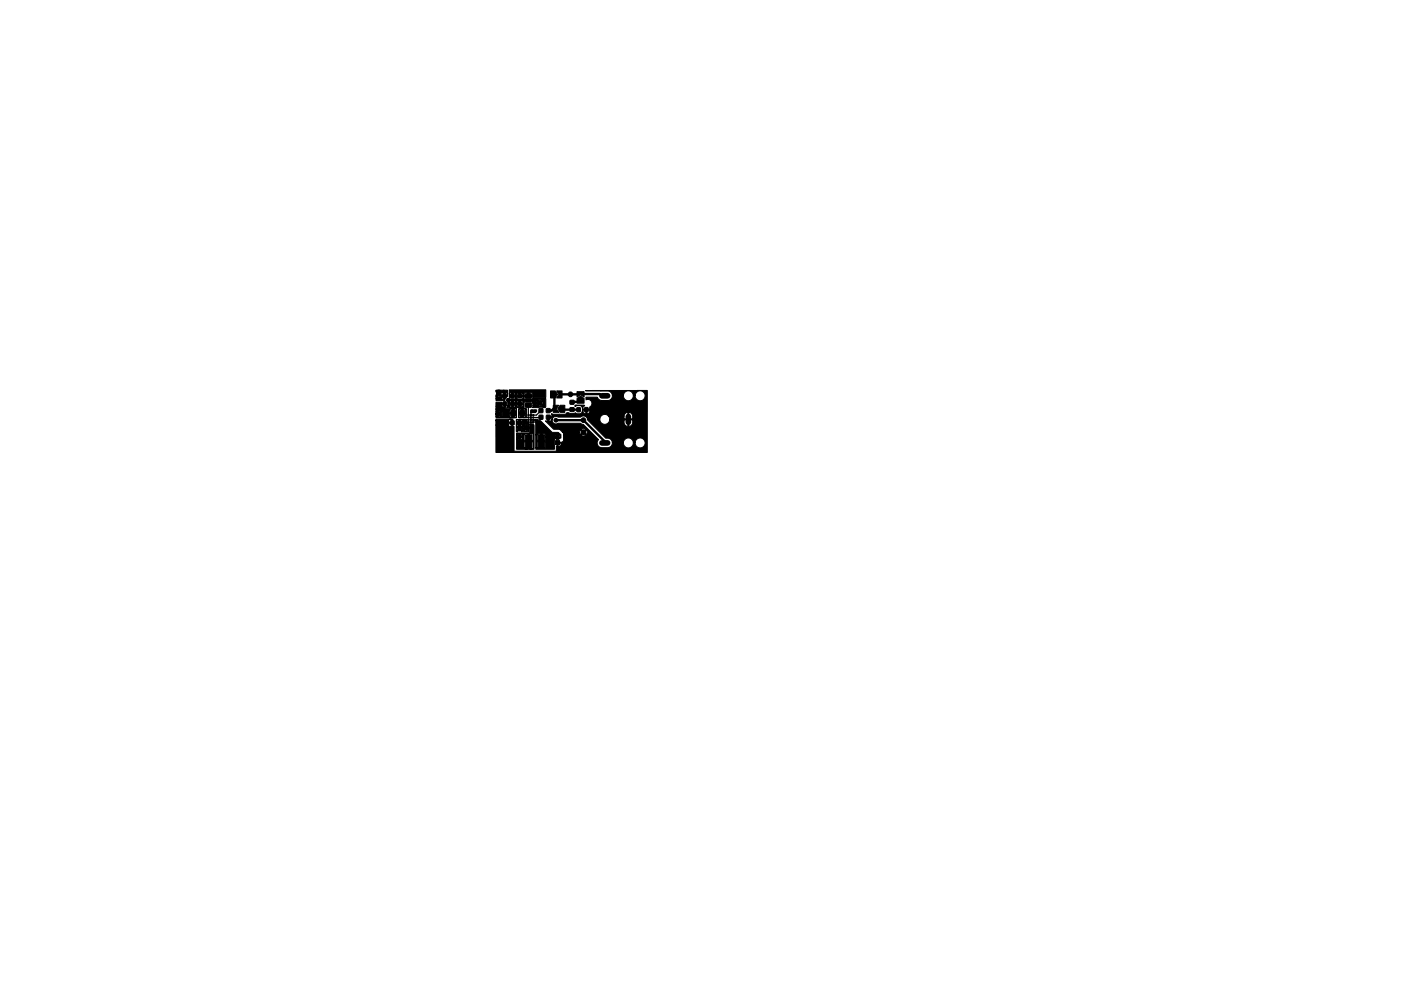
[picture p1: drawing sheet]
<svg xmlns="http://www.w3.org/2000/svg" width="297mm" height="210mm" viewBox="0 0 297 210" stroke-linecap="round" stroke-linejoin="round" font-family="sans-serif">
<g fill="#000" stroke="#000" stroke-width=".21">
<path d="M105.2 85.3h1.2l.1 .2h.7v1.2h2.3v1.9h-4.3v-.2l.7 .1 .3-.1h1.9l.1 .2h.4v-.8h.3l.1 .8h.4l.1-.2-.1-.6h-1.3v.6h-1.9l-.3-.4-.4 .4h-.3v-.6l.1 .4 .4-.4h.4l.3 .4 .2-.4-.2-.3-.3 .3h-.4l-.4-.3-.1 .3v-.5h.3l.4 .3 .3-.3-.3-.2-.7 .2v-.3h2.9v.5h.5v-.7h.3v.7h.5l.1-.5-.2-.3-1 .1-.2 .2h-2.9v-.8h1.2l.1 .1h.4v-.5h-.4l-.1 .4h-1.2zM106.6 83.6h.7v.9l-.7-.1zM106.7 85.3h.7l-.1 .8h-.6zM105.2 82.8h2.4v1.3l-.5 .1v.8h-1.9v-.5h1.2l.1 .2h.3v-.5h-.4v.3h-1.2v-.5l.6 .2 .3-.2-.3-.3-.4 .3h-.2v-.2l.4-.3h.4l.4 .4h.4v-.5h.3v.5h.4l.1-.3-.2-.2h-.9l-.2-.3-.3 .4h-.4l-.4-.3v-.3h.2l.4 .4 .3-.4-.3-.1-.6 .1zM107.5 84.6h.5l.4 .2h.5l.3-.2 .7 .1 1.2-.1 .4 .2h1.1l.3-.2h2.8v1.7l-.1 .2h-2.7l.1-.5h1.1l.3 .2 .4-.2-.4-.3-.3 .3h-1.1l-.1-.5h.8l.2 .3 .3-.3h.4l.4 .3 .1-.6-.5 .3h-.4l-.3-.4-.2 .4h-.8l-.3-.3h-1.1l-.4 .3v1h-3.7l.2-.3 .9 .2v-.6h.3l.1 .6 .3-.1 .1-.2 .7 .2 .1-.5h.3v.5h.4l.1-.2-.1-.3h-1.2l-.1 .3h-.2l-.1-.3h-1.1v.4h-.5v-1h.5v.3h.4v-.4h.3v.4h.4l.1-.2h.2l.1 .2h.5v-.4h.3v.4h.4l.1-.3-.2-.1h-1l-.4 .2-.2-.3h-.9l-.1 .2h-.5l-.2-.3h6.7l.3 .4 .4-.4-.4-.1-.3 .1h-6.7zM108.3 83.6h.7l-.1 .9-.6-.1zM108.2 89.3h.8v.8h-.8zM108.3 85.3h.7v.8h-.7zM108.4 87h.7l.2 .1v1.1l-.1 .2h-.7l-.2-.1zM109.9 92.2h.5v.9h-.5zM109.9 90.6h.5v.8h-.5zM109.8 89.3h.7v.8h-.7z"/>
<path d="M109.8 85.3h.8v.7h-.8zM109.8 83.7h.8v.7h-.8zM110.3 87h.7l.2 .1v1.1l-.1 .2h-.7l-.2-.1zM110 86.7h1.6l.1 1.9h-1.7v-.2l.2 .2h.3v-.8h.3l.1 .8h.4l.1-.2-.1-.6h-1.3v.6v-1.4v.5h.5v-.7h.3v.7h.5l.1-.5-.2-.3-1 .1-.2 .2zM109.5 89h2.2v.7l.5-.2-.3 .3 .3 .1v1.7h-1.7l.1-.3 1.1 .1-.2-.4-.4 .3-1.3-.1v.4h-.3v-1h.2l.1 .3h.2v-.4h.3v.4l.5-.2 .1 .4 .3-.4h.5l.3 .4 .2-.3-.2-.4-.3 .3h-.5l-.3-.3-.1 .3-.4-.3h-.5l-.4 .2v-.4l.2 .2 .3-.1v-.4h.3v.5l.8-.2 .4 .3 .3-.3-.3-.2-.7 .2-.1-.3h-1.2v.3v-1v.4h.5v-.5h.3v.5h.4l.1-.4-.2-.2h-.9l-.2 .2zM111.4 85.5h1.2l.1 .2v.6l-.2 .1h-1.1l-.1-.2zM111.4 83.6h1.2l.1 .2v.6l-.2 .1h-1.1l-.1-.2zM111.4 92.2h1.4v2.7h-1.4zM109.5 91.9h2.8v-2l.7 .1 .2 .2v5.1h-3.7v-.4h1.6l.2 .3h.6v-1.5h.3v1.4l.6 .1 .2-.3v-1.2h-1.8l-.1 1.2h-1.6v-1.8l.4 .2 .1-.5h.3l.1 .5 .3-.2-.1-.3h-.9l-.2 .3v-.9l.2 .3h.3v-.5h.3v.5h.3l.1-.3h.4l.1 1.2h.7v-1.4h.3v1.4h.8v-1.2l-.2-.2h-1.5l-.2 .2h-.4l-.3-.2h-.5l-.4 .2zM112.5 87h1.3v.3l-.3 .2-1 .1zM113.4 89l.6-.1 .2 .3h.4l2.5 2.5h1.2l.6 .5v.8h-1.1l-.2 .2v2.1h-4v-.4h.3l.1 .2h.6v-1.4h.3v1.4h.6l.2-.2-.1-1.2h-1.7v1.2h-.3v-2.7h.3v1.2h.7v-1.3h.3v1.3h.8v-.7l2.4 .1v-.4h.3v.4l.4-.1a.67 .67 0 0 0-1.2 0h-1.9v-.5l-.2-.2h-1.5l-.1 .2h-.3v-2.4l-.3-.5zM114.3 86.7h.8v.8h-.8z"/>
<path d="M114.3 88.1h.8v.8h-.8zM114.1 92.2h1.4v2.7h-1.4zM107.9 82.7h7.8v1.6h-2.8v-.1h-1.8v.1l-.3-.1h-1.2l-.1 .1-1.4-.1-.2 .1v-.7l.2 .3h.4v-.5h.3v.5h.4v-.3h.3l.1 .3h.5v-.4h.3v.4h.4l.1-.4h.2v.4h.8v-.5h.3v.5h.7v-.4l-.1-.2h-1.5l-.2 .2-1.4-.1-.2 .2h-.3l-.1-.2h-.9l-.3 .2zM115.9 86.7h.7v.8h-.7zM115.9 88.1h.7v.8h-.7zM117.3 86h1.2l-.5 .7 .5 .8h-1.2zM116.7 82.9h1l.5 .8-.5 .7h-1zM118.8 86h1v1.5h-1l-.5-.8zM117.8 93.5h.8v.8h-.8zM118 82.9h1.2v1.5h-1.2l.5-.7zM120.9 86.5h.8v.8h-.8zM120.9 85h.8v.7h-.8z"/>
<path d="M122.3 86.5h.7v.8h-.7zM122.3 84.5l.8-.5 .7 .5v1h-1.5zM122.3 83.1h1.5v1.1l-.7-.5-.8 .5zM124 86.5h.7l-.1 .8h-.6zM105.1 88.9h3.7l-.1 1.5 .3 .1 .1 5.2h8.8l.2-1.7h.2l.1 .6h.4l.1-.2v-.4h-.8v-.2h1l.4-.3v-1.2h3.8l.5 .2 .3-.2-.4-.5-.4 .5h-3.8l-.2-.5h3.6l.2 .3 .5-.4h.2l.5 .4a.55 .55 0 0 0 0-.9l-.5 .5h-.2l-.5-.5-.2 .6h-3.6l-.6-.7h4.6l.4 .4 .4-.4-.5-.2-.3 .2h-5.9l-1.7-1.7 .4-.2v-.6h.2l.1 .7h.4l.2-.2 .1 .1a.8 .8 0 0 0 1.2 .6h4.8l.6 .2 3.2 3.3-.1 .1a1.01 1.01 0 0 0 .8 1.6h1.4a1 1 0 0 0 .8-1.1h2.4v.2a1.06 1.06 0 0 0 1.1 .9 1.06 1.06 0 0 0 1-1.1h.4v.2a1.05 1.05 0 0 0 1.6 .8 1.05 1.05 0 0 0 0-1.8 1.05 1.05 0 0 0-1.6 .8h-.4l-.1-.2a1.06 1.06 0 0 0-1.1-.8 1.06 1.06 0 0 0-.9 1l-2.4-.1a1.1 1.1 0 0 0-1.4-.8l-3.8-3.9v-.2h2.6v.2a1.05 1.05 0 0 0 1 .9 1.05 1.05 0 0 0 1.1-.9h3l.1 .9 .6 .5 .1-.1v-1.3h.2v1.3l.2 .1 .5-.5 .1-.9h-4.8l-.3-.8h3.3v.6h.8v-1.4h.2v1.4h.8v-.8a.95 .95 0 0 0-1-.6 .95 .95 0 0 0-.8 .8h-3.3l-.1-.1a1.06 1.06 0 0 0-1.7 .7h-2.6l-.1-.2a.9 .9 0 0 0-1.4-.2l-4.9-.1a.87 .87 0 0 0-1.2 .7l-.1-.5h-.8v-.2l.9-.1-.1-.5 2.9 .1 .3-.3 1.6 .1a.41 .41 0 0 1 .7 .1l.7-.1 .3-.3h.2l.2 .3h.3l.1-.7h.2l.1 .7 .5-.1v-.6h-1.3l-.1 .4h-.2l.1-.8a.6 .6 0 0 0-.6-.6h-.5l-.4 .3-.2-.2 .3-.2h1.8l.1 .2-.4 .3 .1 .4h1.3v-.4a.86 .86 0 0 0 .4-1.2 .86 .86 0 0 0-1.2-.4v-.5h2.5l.5 .6 1.7 .1a1 1 0 0 0 .9-1.1h2.4v.2a1.06 1.06 0 0 0 1.1 .9 1.06 1.06 0 0 0 1-1.1h.4v.2a1.05 1.05 0 0 0 1.6 .8 1.05 1.05 0 0 0 0-1.8 1.05 1.05 0 0 0-1.6 .8h-.4l-.1-.2a1.06 1.06 0 0 0-1.1-.8 1.06 1.06 0 0 0-.9 1h-2.4l-.3-.6-.5-.3h-4.8v-.1l13-.1v13.2h-32.1v-5.8h2.7l.2 .3h.4l.1-.7h-.6l-.1 .4h-2.7v-1h2.7l.1 .4h.6v-.6l-.5-.1-.2 .3h-2.7z"/>
<circle cx="105.4" cy="86.7" r=".25"/>
<circle cx="105.8" cy="83.5" r=".5"/>
<circle cx="105.9" cy="87.8" r=".5"/>
<circle cx="106.8" cy="83.1" r=".25"/>
<circle cx="109.5" cy="84.8" r=".25"/>
<circle cx="111.5" cy="90.7" r=".5"/>
<circle cx="112.1" cy="89.1" r=".15"/>
<circle cx="112.1" cy="88.1" r=".15"/>
<circle cx="112.1" cy="89.6" r=".15"/>
<circle cx="112.1" cy="88.6" r=".15"/>
<circle cx="112.6" cy="88.6" r=".15"/>
<circle cx="112.6" cy="88.1" r=".15"/>
<circle cx="112.6" cy="89.1" r=".15"/>
<circle cx="112.6" cy="89.6" r=".15"/>
<circle cx="112.8" cy="87.2" r=".25"/>
<circle cx="113.1" cy="89.1" r=".15"/>
<circle cx="113.1" cy="88.1" r=".15"/>
<circle cx="113.1" cy="89.6" r=".15"/>
<circle cx="113.1" cy="88.6" r=".15"/>
<circle cx="113.1" cy="89" r=".15"/>
<circle cx="113.4" cy="87.2" r=".25"/>
<circle cx="114.4" cy="85.5" r=".5"/>
<circle cx="117.9" cy="89.1" r=".4"/>
<circle cx="118.2" cy="92.9" r=".42"/>
<circle cx="121" cy="83.7" r=".5"/>
<circle cx="123.7" cy="91.7" r=".5"/>
<circle cx="123.7" cy="89.1" r=".5"/>
</g>
<path d="M127.6 84h1.2M127.6 94h1.2M133.2 88.4v1.2" fill="none" stroke="#000" stroke-width="1.2"/>
<g fill="none" stroke="#000" stroke-width=".25">
<path d="M107 85.7v.6l-.4 .4h-.4M108.7 85.7h1.5M110.1 89.6h.1M110.2 85.7h.1M110.2 84h.1M111.5 88.6h.6M112 85.9l.1 2.2M112 84h-3.4M112.1 89.1h-.4l-.1 .5h.5M112.6 89.6v.4M112.6 89.6h.1M112.7 87.4l-.1 .7"/>
<path d="M113.1 89.1h.5l.9 .9M113.1 88.6h.1M114.7 87.1l-1 1h-.6M114.7 88.5l-1.6 .1M116.1 88.5h.1M116.2 88.5h.1M116.5 86.9l-.3 .2M119.2 83.7h-.5M122.3 83.7h.6M123.1 83.6h.1M123.1 83.6h.8"/>
</g>
<path d="M116.2 88.5h.2M117.5 84l-.3-.3 .3 .4v2.4l-.6 .6h-.7M117.9 89.1h5.8l4.4 4.4v.5M119.2 83.7h3.1M119.3 86.7l.1 .2h3.3M123.1 85.3l-1.8 .1M123.9 83.6h3.3l.3 .4h.7" fill="none" stroke="#000" stroke-width=".5"/>
<path d="M110.1 89.8v1.2M116.2 87.1h.3" fill="none" stroke="#000" stroke-width=".21"/>
<path d="M112.6 93.1l-.5 .5" fill="none" stroke="#000" stroke-width=".4"/>
</svg>
